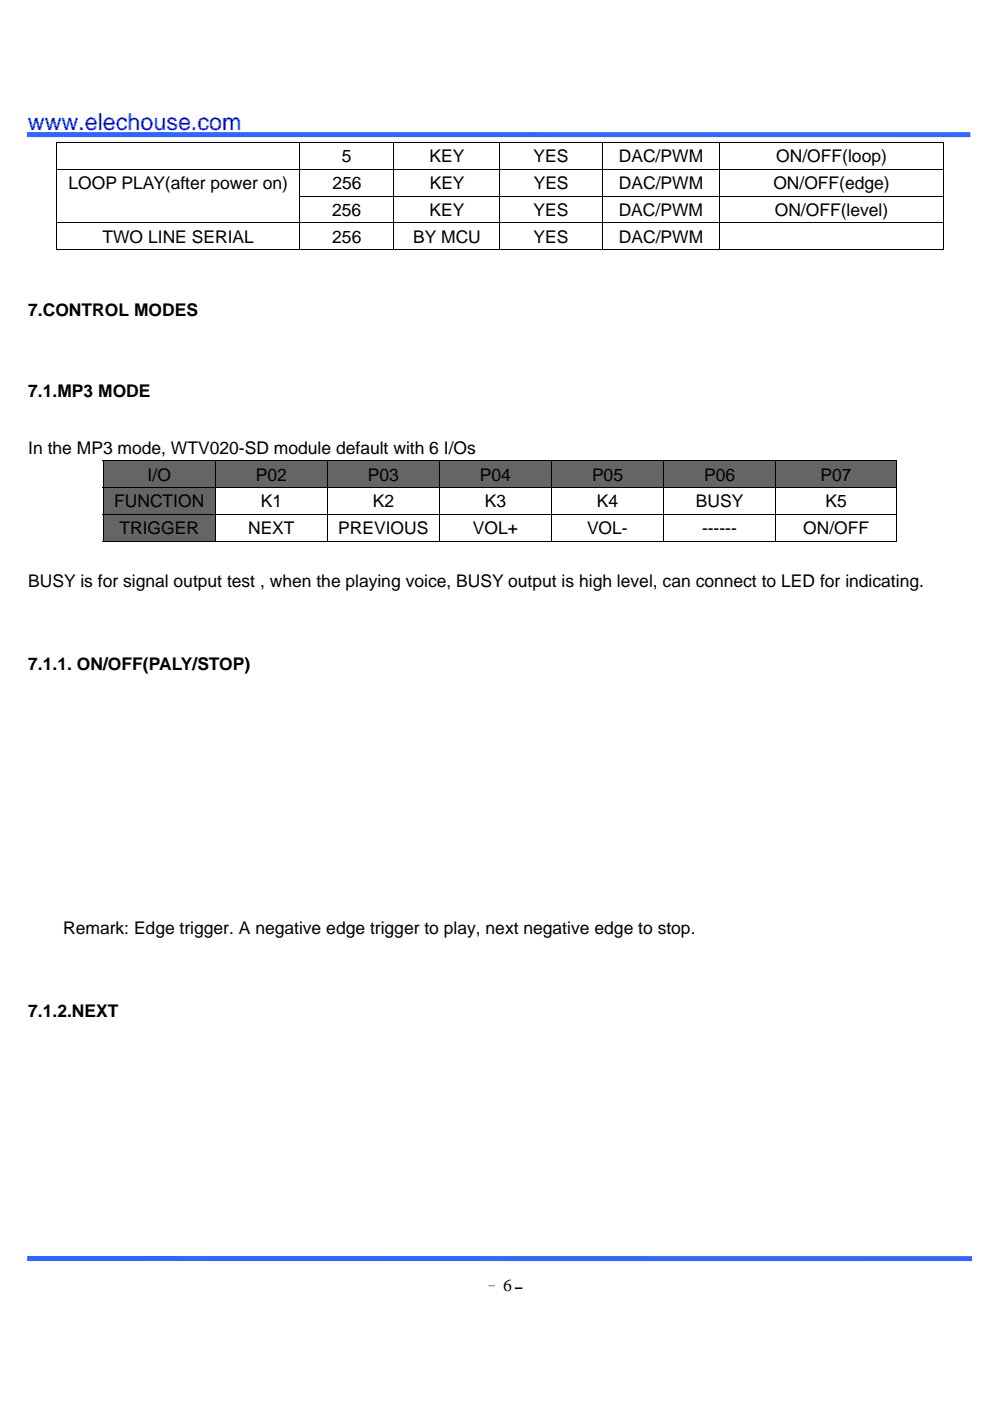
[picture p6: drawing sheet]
<svg xmlns="http://www.w3.org/2000/svg" width="210mm" height="297mm" viewBox="0 0 210 297" stroke-linecap="round" stroke-linejoin="round" font-family="sans-serif">
<defs><g id="words">
<text font-size="4.9" fill="#00f" x="5.9" y="27.5">www.elechouse.com</text>
<g font-size="3.7">
<text x="72.5" y="34.4">5</text>
<text x="91.1" y="34.4">KEY</text>
<text x="113.1" y="34.4">YES</text>
<text x="131.2" y="34.4">DAC/PWM</text>
<text x="164.6" y="34.4">ON/OFF(loop)</text>
<text x="14.5" y="40.1">LOOP PLAY(after power on)</text>
<text x="70.5" y="40.1">256</text>
<text x="91.1" y="40.1">KEY</text>
<text x="113.2" y="40.1">YES</text>
<text x="131.2" y="40.1">DAC/PWM</text>
<text x="164" y="40.1">ON/OFF(edge)</text>
<text x="70.4" y="45.7">256</text>
<text x="91.1" y="45.7">KEY</text>
<text x="113.1" y="45.7">YES</text>
<text x="131.2" y="45.7">DAC/PWM</text>
<text x="164.3" y="45.7">ON/OFF(level)</text>
<text x="21.7" y="51.4">TWO LINE SERIAL</text>
<text x="70.4" y="51.4">256</text>
<text x="87.6" y="51.4">BY MCU</text>
<text x="113.1" y="51.4">YES</text>
<text x="131.2" y="51.4">DAC/PWM</text>
<text x="6" y="67">7.CONTROL MODES</text>
<text x="6" y="84.2">7.1.MP3 MODE</text>
<text x="6" y="96.2">In the MP3 mode, WTV020-SD module default with 6 I/Os</text>
<text x="31.3" y="101.9">I/O</text>
<text x="54.3" y="101.9">P02</text>
<text x="78" y="101.9">P03</text>
<text x="101.8" y="101.9">P04</text>
<text x="125.5" y="101.9">P05</text>
<text x="149.3" y="101.9">P06</text>
<text x="174" y="101.9">P07</text>
<text x="24.2" y="107.5">FUNCTION</text>
<text x="55.3" y="107.5">K1</text>
<text x="79" y="107.5">K2</text>
<text x="102.8" y="107.5">K3</text>
<text x="126.5" y="107.5">K4</text>
<text x="147.5" y="107.5">BUSY</text>
<text x="175" y="107.5">K5</text>
<text x="25.3" y="113.2">TRIGGER</text>
<text x="52.6" y="113.2">NEXT</text>
<text x="71.7" y="113.2">PREVIOUS</text>
<text x="100.2" y="113.2">VOL+</text>
<text x="124.5" y="113.2">VOL-</text>
<text x="148.8" y="113.2">------</text>
<text x="170.3" y="113.2">ON/OFF</text>
<text x="6" y="124.4">BUSY is for signal output test , when the playing voice, BUSY output is high level, can connect to LED for indicating.</text>
<text x="6" y="142">7.1.1. ON/OFF(PALY/STOP)</text>
<text x="13.4" y="198.1">Remark: Edge trigger. A negative edge trigger to play, next negative edge to stop.</text>
<text x="6" y="215.7">7.1.2.NEXT</text>
<text x="106.7" y="273.7">6</text>
</g>
<g font-size="3.2">
<text x="103.5" y="273.7">-</text>
<text x="109.2" y="274.3">-</text>
</g>
</g></defs>
<path d="M5.7 28.5l200 .1M5.8 266.8h200.3" fill="none" stroke="#36f" stroke-width="1.1" stroke-linecap="butt"/>
<path d="M12 30.1h.1v.2h-.1zM199.9 30.1h.1v.2h-.1zM12 41.5h.1v.2h-.1zM199.9 52.9h.1v.1h-.1z" fill="#000"/>
<g fill="none" stroke="#000" stroke-width=".21">
<path d="M12 30.2h188M12 35.9h188M12 30.3v5.5M12 36v5.5M63.5 30.3v5.5M63.5 36v5.5M83.5 30.3v5.5M83.5 36v5.5M106 30.3v5.5M106 36v5.5M127.7 30.3v5.5M127.7 36v5.5"/>
<path d="M152.6 30.3v5.5M152.6 36v5.5M200 30.3v5.5M200 36v5.5M12 47.2h188M12 52.9h51.4M12 41.7v5.5M12 47.3v5.7M63.4 41.6h136.6M63.5 41.7v5.5M63.5 47.3v5.7M63.6 52.9h19.8"/>
<path d="M83.5 41.7v5.5M83.5 47.3v5.7M83.6 52.9h22.3M106 41.7v5.5M106 47.3v5.7M106.1 52.9h21.5M127.7 41.7v5.5M127.7 47.3v5.7M127.7 52.9h24.8M152.6 41.7v5.5M152.6 47.3v5.7M152.7 52.9h47.2"/>
<path d="M200 41.7v5.5M200 47.3v5.7"/>
</g>
<g fill="#656565">
<path d="M22 97.8h23.6v5.5h-23.6z"/>
<path d="M23.8 97.8h20v5.5h-20z"/>
<path d="M45.7 97.8h23.6v5.5h-23.6z"/>
<path d="M47.6 97.8h19.9v5.5h-19.9z"/>
<path d="M69.5 97.8h23.6v5.5h-23.6z"/>
<path d="M71.3 97.8h20v5.5h-20z"/>
<path d="M93.3 97.8h23.5v5.5h-23.5z"/>
<path d="M95.1 97.8h19.9v5.5h-19.9z"/>
<path d="M117 97.8h23.6v5.5h-23.6z"/>
<path d="M118.8 97.8h20v5.5h-20z"/>
<path d="M140.8 97.8h23.6v5.5h-23.6z"/>
<path d="M142.6 97.8h19.9v5.5h-19.9z"/>
<path d="M164.5 97.8h25.5v5.5h-25.5z"/>
<path d="M166.3 97.8h21.9v5.5h-21.9z"/>
</g>
<path d="M21.8 97.6h.2v.2h-.2zM190 97.6h.2v.2h-.2z" fill="#000"/>
<path d="M21.8 97.7h168.4M21.9 97.8v5.5M45.6 97.8v5.5M69.4 97.8v5.5M93.2 97.8v5.5M116.9 97.8v5.5M140.7 97.8v5.5M164.4 97.8v5.5M190.1 97.8v5.5" fill="none" stroke="#000" stroke-width=".21"/>
<g fill="#656565">
<path d="M22 103.5h23.6v5.5h-23.6z"/>
<path d="M23.8 103.5h20v5.5h-20z"/>
</g>
<path d="M21.8 103.4h168.4M21.9 103.5v5.5M45.6 103.5v5.5M69.4 103.5v5.5M93.2 103.5v5.5M116.9 103.5v5.5M140.7 103.5v5.5M164.4 103.5v5.5M190.1 103.5v5.5" fill="none" stroke="#000" stroke-width=".21"/>
<g fill="#656565">
<path d="M22 109.1h23.6v5.5h-23.6z"/>
<path d="M23.8 109.1h20v5.5h-20z"/>
</g>
<g fill="none" stroke="#000" stroke-width=".21">
<path d="M21.8 109.1h168.4M21.8 114.7h23.8M21.9 109.1v5.7M45.6 109.1v5.7M45.7 114.7h23.6M69.4 109.1v5.7M69.5 114.7h23.6M93.2 109.1v5.7M93.2 114.7h23.6M116.9 109.1v5.7M117 114.7h23.6M140.7 109.1v5.7"/>
<path d="M140.8 114.7h23.6M164.4 109.1v5.7M164.5 114.7h25.5M190.1 109.1v5.7"/>
</g>
<path d="M190 114.7h.2v.1h-.2z" fill="#000"/>
<use href="#words"/>
</svg>
